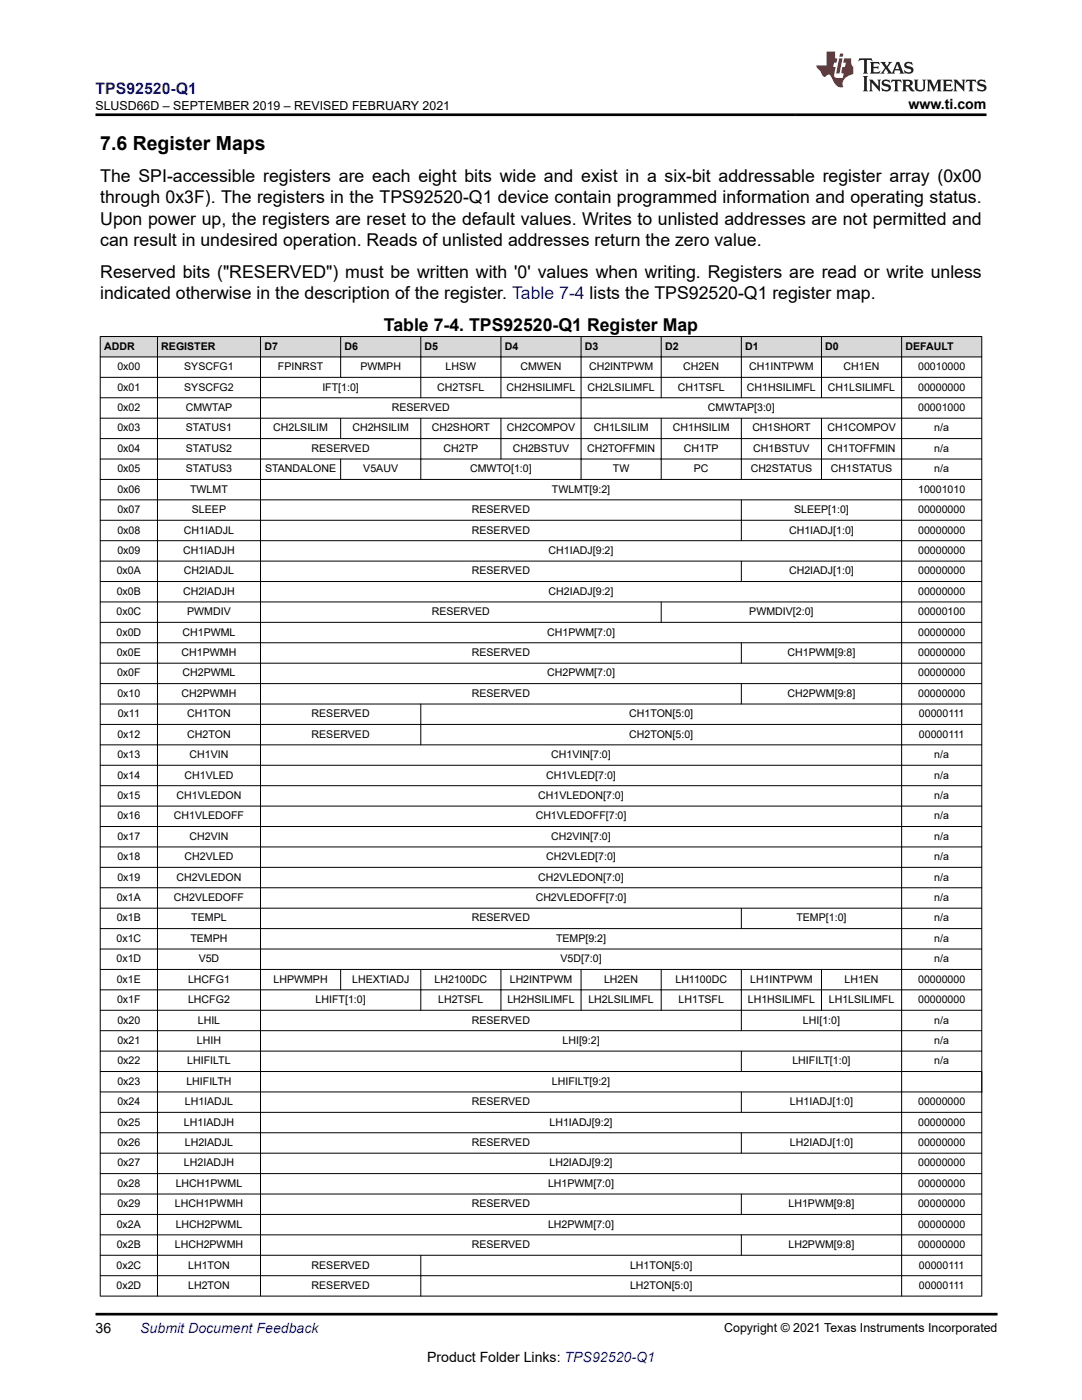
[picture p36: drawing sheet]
<svg xmlns="http://www.w3.org/2000/svg" width="216mm" height="279mm" viewBox="0 0 216 279" stroke-linecap="round" stroke-linejoin="round" font-family="sans-serif">
<defs><g id="words">
<text font-size="3.9" x="20" y="29.9">7.6 Register Maps</text>
<g font-size="3.5">
<text x="20" y="40.6">through 0x3F). The registers in the TPS92520-Q1 device contain programmed information and operating status.</text>
<text x="20" y="36.4">The SPI-accessible registers are each eight bits wide and exist in a six-bit addressable register array (0x00</text>
<text x="20" y="44.8">Upon power up, the registers are reset to the default values. Writes to unlisted addresses are not permitted and</text>
<text x="20" y="49.1">can result in undesired operation. Reads of unlisted addresses return the zero value.</text>
<text x="20" y="59.6">indicated otherwise in the description of the register. Table 7-4 lists the TPS92520-Q1 register map.</text>
<text x="20" y="55.4">Reserved bits (&quot;RESERVED&quot;) must be written with '0' values when writing. Registers are read or write unless</text>
<text x="76.6" y="66">Table 7-4. TPS92520-Q1 Register Map</text>
</g>
<text font-size="3.2" fill="#00f" x="19" y="18.7">TPS92520-Q1</text>
<g font-size="2.8">
<text x="181.3" y="21.8">www.ti.com</text>
<text x="19" y="266.1">36</text>
<text x="85.2" y="271.7">Product Folder Links: TPS92520-Q1</text>
</g>
<text font-size="2.8" fill="#00f" x="28" y="266.1">Submit Document Feedback</text>
<g font-size="2.5">
<text x="19.1" y="21.9">SLUSD66D – SEPTEMBER 2019 – REVISED FEBRUARY 2021</text>
<text x="144.5" y="265.8">Copyright © 2021 Texas Instruments Incorporated</text>
</g>
<g font-size="2.1">
<text x="20.8" y="69.8">ADDR</text>
<text x="32.2" y="69.8">REGISTER</text>
<text x="52.7" y="69.8">D7</text>
<text x="68.7" y="69.8">D6</text>
<text x="84.7" y="69.8">D5</text>
<text x="100.7" y="69.8">D4</text>
<text x="116.7" y="69.8">D3</text>
<text x="132.7" y="69.8">D2</text>
<text x="148.7" y="69.8">D1</text>
<text x="164.7" y="69.8">D0</text>
<text x="180.7" y="69.8">DEFAULT</text>
<text x="23.4" y="73.9">0x00</text>
<text x="23.4" y="78">0x01</text>
<text x="36.8" y="73.9">SYSCFG1</text>
<text x="36.8" y="78">SYSCFG2</text>
<text x="55.4" y="73.9">FPINRST</text>
<text x="64.3" y="78">IFT[1:0]</text>
<text x="71.9" y="73.9">PWMPH</text>
<text x="87.3" y="78">CH2TSFL</text>
<text x="88.9" y="73.9">LHSW</text>
<text x="101.1" y="78">CH2HSILIMFL</text>
<text x="103.8" y="73.9">CMWEN</text>
<text x="117.2" y="78">CH2LSILIMFL</text>
<text x="117.5" y="73.9">CH2INTPWM</text>
<text x="135.2" y="78">CH1TSFL</text>
<text x="136.3" y="73.9">CH2EN</text>
<text x="149" y="78">CH1HSILIMFL</text>
<text x="149.5" y="73.9">CH1INTPWM</text>
<text x="165.2" y="78">CH1LSILIMFL</text>
<text x="168.3" y="73.9">CH1EN</text>
<text x="183.2" y="73.9">00010000</text>
<text x="183.2" y="78">00000000</text>
<text x="23.4" y="82">0x02</text>
<text x="37.1" y="82">CMWTAP</text>
<text x="78.2" y="82">RESERVED</text>
<text x="141.2" y="82">CMWTAP[3:0]</text>
<text x="183.2" y="82">00001000</text>
<text x="23.4" y="86.1">0x03</text>
<text x="37.1" y="86.1">STATUS1</text>
<text x="54.5" y="86.1">CH2LSILIM</text>
<text x="70.3" y="86.1">CH2HSILIM</text>
<text x="86.2" y="86.1">CH2SHORT</text>
<text x="101.1" y="86.1">CH2COMPOV</text>
<text x="118.5" y="86.1">CH1LSILIM</text>
<text x="134.3" y="86.1">CH1HSILIM</text>
<text x="150.1" y="86.1">CH1SHORT</text>
<text x="165.1" y="86.1">CH1COMPOV</text>
<text x="186.4" y="86.1">n/a</text>
<text x="23.4" y="90.2">0x04</text>
<text x="23.4" y="94.3">0x05</text>
<text x="37.1" y="90.2">STATUS2</text>
<text x="37.1" y="94.3">STATUS3</text>
<text x="52.9" y="94.3">STANDALONE</text>
<text x="62.2" y="90.2">RESERVED</text>
<text x="72.5" y="94.3">V5AUV</text>
<text x="88.5" y="90.2">CH2TP</text>
<text x="93.8" y="94.3">CMWTO[1:0]</text>
<text x="102.3" y="90.2">CH2BSTUV</text>
<text x="117.1" y="90.2">CH2TOFFMIN</text>
<text x="122.3" y="94.3">TW</text>
<text x="136.5" y="90.2">CH1TP</text>
<text x="138.5" y="94.3">PC</text>
<text x="149.8" y="94.3">CH2STATUS</text>
<text x="150.3" y="90.2">CH1BSTUV</text>
<text x="165.1" y="90.2">CH1TOFFMIN</text>
<text x="165.8" y="94.3">CH1STATUS</text>
<text x="186.4" y="90.2">n/a</text>
<text x="186.4" y="94.3">n/a</text>
<text x="23.4" y="98.3">0x06</text>
<text x="37.9" y="98.3">TWLMT</text>
<text x="110.1" y="98.3">TWLMT[9:2]</text>
<text x="183.2" y="98.3">10001010</text>
<text x="23.4" y="102.4">0x07</text>
<text x="23.4" y="106.5">0x08</text>
<text x="36.7" y="106.5">CH1IADJL</text>
<text x="38.3" y="102.4">SLEEP</text>
<text x="94.2" y="102.4">RESERVED</text>
<text x="94.2" y="106.5">RESERVED</text>
<text x="157.4" y="106.5">CH1IADJ[1:0]</text>
<text x="158.4" y="102.4">SLEEP[1:0]</text>
<text x="183.2" y="102.4">00000000</text>
<text x="183.2" y="106.5">00000000</text>
<text x="23.4" y="110.6">0x09</text>
<text x="36.5" y="110.6">CH1IADJH</text>
<text x="109.5" y="110.6">CH1IADJ[9:2]</text>
<text x="183.2" y="110.6">00000000</text>
<text x="23.3" y="114.6">0x0A</text>
<text x="23.3" y="118.7">0x0B</text>
<text x="36.5" y="118.7">CH2IADJH</text>
<text x="36.7" y="114.6">CH2IADJL</text>
<text x="94.2" y="114.6">RESERVED</text>
<text x="109.5" y="118.7">CH2IADJ[9:2]</text>
<text x="157.4" y="114.6">CH2IADJ[1:0]</text>
<text x="183.2" y="114.6">00000000</text>
<text x="183.2" y="118.7">00000000</text>
<text x="23.2" y="122.8">0x0C</text>
<text x="37.4" y="122.8">PWMDIV</text>
<text x="86.2" y="122.8">RESERVED</text>
<text x="149.5" y="122.8">PWMDIV[2:0]</text>
<text x="183.2" y="122.8">00000100</text>
<text x="23.2" y="126.9">0x0D</text>
<text x="23.3" y="130.9">0x0E</text>
<text x="36.2" y="130.9">CH1PWMH</text>
<text x="36.4" y="126.9">CH1PWML</text>
<text x="94.2" y="130.9">RESERVED</text>
<text x="109.2" y="126.9">CH1PWM[7:0]</text>
<text x="157.2" y="130.9">CH1PWM[9:8]</text>
<text x="183.2" y="126.9">00000000</text>
<text x="183.2" y="130.9">00000000</text>
<text x="23.4" y="135">0x0F</text>
<text x="36.4" y="135">CH2PWML</text>
<text x="109.2" y="135">CH2PWM[7:0]</text>
<text x="183.2" y="135">00000000</text>
<text x="23.4" y="139.1">0x10</text>
<text x="23.5" y="143.1">0x11</text>
<text x="36.2" y="139.1">CH2PWMH</text>
<text x="37.4" y="143.1">CH1TON</text>
<text x="62.2" y="143.1">RESERVED</text>
<text x="94.2" y="139.1">RESERVED</text>
<text x="125.5" y="143.1">CH1TON[5:0]</text>
<text x="157.2" y="139.1">CH2PWM[9:8]</text>
<text x="183.2" y="139.1">00000000</text>
<text x="183.4" y="143.1">00000111</text>
<text x="23.4" y="147.2">0x12</text>
<text x="37.4" y="147.2">CH2TON</text>
<text x="62.2" y="147.2">RESERVED</text>
<text x="125.5" y="147.2">CH2TON[5:0]</text>
<text x="183.4" y="147.2">00000111</text>
<text x="23.4" y="155.4">0x14</text>
<text x="23.4" y="151.3">0x13</text>
<text x="36.8" y="155.4">CH1VLED</text>
<text x="37.8" y="151.3">CH1VIN</text>
<text x="109" y="155.4">CH1VLED[7:0]</text>
<text x="110" y="151.3">CH1VIN[7:0]</text>
<text x="186.4" y="151.3">n/a</text>
<text x="186.4" y="155.4">n/a</text>
<text x="23.4" y="159.4">0x15</text>
<text x="35.2" y="159.4">CH1VLEDON</text>
<text x="107.4" y="159.4">CH1VLEDON[7:0]</text>
<text x="186.4" y="159.4">n/a</text>
<text x="23.4" y="163.5">0x16</text>
<text x="23.4" y="167.6">0x17</text>
<text x="34.7" y="163.5">CH1VLEDOFF</text>
<text x="37.8" y="167.6">CH2VIN</text>
<text x="106.9" y="163.5">CH1VLEDOFF[7:0]</text>
<text x="110" y="167.6">CH2VIN[7:0]</text>
<text x="186.4" y="167.6">n/a</text>
<text x="186.4" y="163.5">n/a</text>
<text x="23.4" y="171.7">0x18</text>
<text x="36.8" y="171.7">CH2VLED</text>
<text x="109" y="171.7">CH2VLED[7:0]</text>
<text x="186.4" y="171.7">n/a</text>
<text x="23.3" y="179.8">0x1A</text>
<text x="23.4" y="175.7">0x19</text>
<text x="34.7" y="179.8">CH2VLEDOFF</text>
<text x="35.2" y="175.7">CH2VLEDON</text>
<text x="106.9" y="179.8">CH2VLEDOFF[7:0]</text>
<text x="107.4" y="175.7">CH2VLEDON[7:0]</text>
<text x="186.4" y="175.7">n/a</text>
<text x="186.4" y="179.8">n/a</text>
<text x="23.3" y="183.9">0x1B</text>
<text x="38.2" y="183.9">TEMPL</text>
<text x="94.2" y="183.9">RESERVED</text>
<text x="158.9" y="183.9">TEMP[1:0]</text>
<text x="186.4" y="183.9">n/a</text>
<text x="23.2" y="188">0x1C</text>
<text x="38" y="188">TEMPH</text>
<text x="110.9" y="188">TEMP[9:2]</text>
<text x="186.4" y="188">n/a</text>
<text x="23.2" y="192">0x1D</text>
<text x="23.3" y="196.1">0x1E</text>
<text x="37.5" y="196.1">LHCFG1</text>
<text x="39.6" y="192">V5D</text>
<text x="54.6" y="196.1">LHPWMPH</text>
<text x="70.3" y="196.1">LHEXTIADJ</text>
<text x="86.7" y="196.1">LH2100DC</text>
<text x="101.7" y="196.1">LH2INTPWM</text>
<text x="111.8" y="192">V5D[7:0]</text>
<text x="120.5" y="196.1">LH2EN</text>
<text x="134.8" y="196.1">LH1100DC</text>
<text x="149.7" y="196.1">LH1INTPWM</text>
<text x="168.5" y="196.1">LH1EN</text>
<text x="183.2" y="196.1">00000000</text>
<text x="186.4" y="192">n/a</text>
<text x="23.4" y="200.2">0x1F</text>
<text x="37.5" y="200.2">LHCFG2</text>
<text x="63" y="200.2">LHIFT[1:0]</text>
<text x="87.4" y="200.2">LH2TSFL</text>
<text x="101.2" y="200.2">LH2HSILIMFL</text>
<text x="117.4" y="200.2">LH2LSILIMFL</text>
<text x="135.4" y="200.2">LH1TSFL</text>
<text x="149.2" y="200.2">LH1HSILIMFL</text>
<text x="165.4" y="200.2">LH1LSILIMFL</text>
<text x="183.2" y="200.2">00000000</text>
<text x="23.4" y="204.3">0x20</text>
<text x="23.4" y="208.3">0x21</text>
<text x="39.3" y="208.3">LHIH</text>
<text x="39.5" y="204.3">LHIL</text>
<text x="94.2" y="204.3">RESERVED</text>
<text x="112.2" y="208.3">LHI[9:2]</text>
<text x="160.2" y="204.3">LHI[1:0]</text>
<text x="186.4" y="204.3">n/a</text>
<text x="186.4" y="208.3">n/a</text>
<text x="23.4" y="212.4">0x22</text>
<text x="37.4" y="212.4">LHIFILTL</text>
<text x="158.1" y="212.4">LHIFILT[1:0]</text>
<text x="186.4" y="212.4">n/a</text>
<text x="23.4" y="220.6">0x24</text>
<text x="23.4" y="216.5">0x23</text>
<text x="36.9" y="220.6">LH1IADJL</text>
<text x="37.2" y="216.5">LHIFILTH</text>
<text x="94.2" y="220.6">RESERVED</text>
<text x="110.1" y="216.5">LHIFILT[9:2]</text>
<text x="157.6" y="220.6">LH1IADJ[1:0]</text>
<text x="183.2" y="220.6">00000000</text>
<text x="23.4" y="224.6">0x25</text>
<text x="36.7" y="224.6">LH1IADJH</text>
<text x="109.7" y="224.6">LH1IADJ[9:2]</text>
<text x="183.2" y="224.6">00000000</text>
<text x="23.4" y="228.7">0x26</text>
<text x="23.4" y="232.8">0x27</text>
<text x="36.7" y="232.8">LH2IADJH</text>
<text x="36.9" y="228.7">LH2IADJL</text>
<text x="94.2" y="228.7">RESERVED</text>
<text x="109.7" y="232.8">LH2IADJ[9:2]</text>
<text x="157.6" y="228.7">LH2IADJ[1:0]</text>
<text x="183.2" y="228.7">00000000</text>
<text x="183.2" y="232.8">00000000</text>
<text x="23.4" y="236.9">0x28</text>
<text x="35.1" y="236.9">LHCH1PWML</text>
<text x="109.4" y="236.9">LH1PWM[7:0]</text>
<text x="183.2" y="236.9">00000000</text>
<text x="23.3" y="245">0x2A</text>
<text x="23.4" y="240.9">0x29</text>
<text x="34.9" y="240.9">LHCH1PWMH</text>
<text x="35.1" y="245">LHCH2PWML</text>
<text x="94.2" y="240.9">RESERVED</text>
<text x="109.4" y="245">LH2PWM[7:0]</text>
<text x="157.3" y="240.9">LH1PWM[9:8]</text>
<text x="183.2" y="240.9">00000000</text>
<text x="183.2" y="245">00000000</text>
<text x="23.3" y="249.1">0x2B</text>
<text x="34.9" y="249.1">LHCH2PWMH</text>
<text x="94.2" y="249.1">RESERVED</text>
<text x="157.3" y="249.1">LH2PWM[9:8]</text>
<text x="183.2" y="249.1">00000000</text>
<text x="23.2" y="253.2">0x2C</text>
<text x="23.2" y="257.2">0x2D</text>
<text x="37.5" y="253.2">LH1TON</text>
<text x="37.5" y="257.2">LH2TON</text>
<text x="62.2" y="253.2">RESERVED</text>
<text x="62.2" y="257.2">RESERVED</text>
<text x="125.7" y="253.2">LH1TON[5:0]</text>
<text x="125.7" y="257.2">LH2TON[5:0]</text>
<text x="183.4" y="253.2">00000111</text>
<text x="183.4" y="257.2">00000111</text>
</g>
</g></defs>
<g fill="#d8d8d8">
<path d="M20 67.2h175.9v4h-175.9z" fill-rule="evenodd"/>
<path d="M20.1 67.2h11.3v4h-11.3z" fill-rule="evenodd"/>
<path d="M31.5 67.2h20.4v4h-20.4z" fill-rule="evenodd"/>
<path d="M52 67.2h15.9v4h-15.9z" fill-rule="evenodd"/>
<path d="M68 67.2h15.9v4h-15.9z" fill-rule="evenodd"/>
<path d="M84 67.2h15.9v4h-15.9z" fill-rule="evenodd"/>
<path d="M100 67.2h15.9v4h-15.9z" fill-rule="evenodd"/>
<path d="M116 67.2h15.9v4h-15.9z" fill-rule="evenodd"/>
<path d="M132 67.2h15.9v4h-15.9z" fill-rule="evenodd"/>
<path d="M148 67.2h15.9v4h-15.9z" fill-rule="evenodd"/>
<path d="M164 67.2h15.8v4h-15.8z" fill-rule="evenodd"/>
<path d="M180 67.2h15.8v4h-15.8z" fill-rule="evenodd"/>
</g>
<g fill="none" stroke="#000" stroke-width=".2">
<path d="M19.9 67.2h176.1M19.9 71.2h176.1M19.9 75.3h176.1M19.9 79.4h176.1M20 67.1v191.6M31.4 67.1v191.6M52 67.1v191.6M68 67.1v8.3M84 67.1v12.3M100 67.1v12.3M115.9 67.1v28.6M131.9 67.1v12.3"/>
<path d="M147.9 67.1v12.3M163.9 67.1v12.3M179.9 67.1v191.6M195.9 67.1v191.6M19.9 83.5h176.1M19.9 87.5h176.1M19.9 91.6h176.1M19.9 95.7h176.1M19.9 99.8h176.1M68 83.4v4.2M68 91.5v4.2M84 83.4v12.3"/>
<path d="M100 83.4v8.3M131.9 83.4v12.3M147.9 83.4v12.3M147.9 99.7v8.3M163.9 83.4v12.3M19.9 103.8h176.1M19.9 107.9h176.1M19.9 112h176.1M19.9 116.1h176.1M147.9 111.9v4.2M19.9 120.1h176.1M19.9 124.2h176.1"/>
<path d="M19.9 128.3h176.1M19.9 132.4h176.1M19.9 136.4h176.1M131.9 120.1v4.2M147.9 128.2v4.2M147.9 136.4v4.2M19.9 140.5h176.1M19.9 144.6h176.1M19.9 148.7h176.1M19.9 152.7h176.1M19.9 156.8h176.1M84 140.4v8.3"/>
<path d="M19.9 160.9h176.1M19.9 165h176.1M19.9 169h176.1M19.9 173.1h176.1M19.9 177.2h176.1M19.9 181.2h176.1M19.9 185.3h176.1M19.9 189.4h176.1M19.9 193.5h176.1M19.9 197.5h176.1M68 193.4v4.2M84 193.4v8.3"/>
<path d="M100 193.4v8.3M115.9 193.4v8.3M131.9 193.4v8.3M147.9 193.4v12.4M147.9 181.2v4.2M163.9 193.4v8.3M19.9 201.6h176.1M19.9 205.7h176.1M19.9 209.8h176.1M19.9 213.8h176.1M19.9 217.9h176.1M147.9 209.7v4.2"/>
<path d="M147.9 217.9v4.2M19.9 222h176.1M19.9 226.1h176.1M19.9 230.1h176.1M19.9 234.2h176.1M19.9 238.3h176.1M147.9 226v4.2M147.9 238.2v4.2M19.9 242.4h176.1M19.9 246.4h176.1M19.9 250.5h176.1M19.9 254.6h176.1"/>
<path d="M19.9 258.7h176.1M84 250.5v8.2M147.9 246.4v4.2"/>
</g>
<path d="M171.5 11.6l-.2 .6 .5-.2h.6v.1v2.2l-.2 .4h1l-.2-.4v-2.2v-.1h.5l.6 .2-.2-.6zM173.6 12.4l.2 .3v1.6l-.2 .4h1.9l.1-.6a1.08 1.08 0 0 1-1.3 .2v-.7h.6l.4 .2v-.7l-.4 .2h-.6v-.5l.2-.2a1 1 0 0 1 1 .3l-.1-.5zM175.7 12.4l.9 1.1-1 1.2h.9l-.2-.2 .5-.8 .4 .8-.2 .2h1.6l-.2-.2 .2-.5h.9l.1 .5-.1 .2h.9l-.2-.4-.8-1.9h-.5l-.9 2.1-.9-1.1 .9-1h-.8l.2 .2-.4 .6-.4-.6 .2-.2zM179 12.8l.4 1h-.7zM180.7 12.5a.65 .65 0 0 0-.2 .7 .65 .65 0 0 0 .6 .5l.6 .1 .1 .3a.79 .79 0 0 1-.7 .4 .79 .79 0 0 1-.7-.5l.1 .7 .2-.1a.93 .93 0 0 0 1.1 0 .93 .93 0 0 0 .4-.9 1.46 1.46 0 0 0-1.2-.6l-.1-.3a1.09 1.09 0 0 1 1.2 .2l-.2-.6-.1 .1-.5-.2zM172.2 15.2l.2 .4v2.2l-.2 .4h1l-.2-.4v-2.2l.2-.4zM173.4 15.9l.2 .4v1.5l-.2 .4h.8l-.3-.4 .1-1.3 1.6 1.8v-2l.2-.4h-.7l.1 .2 .1 1.1-1.2-1.3zM176.2 16a.65 .65 0 0 0-.2 .8 .65 .65 0 0 0 .6 .4l.6 .2 .1 .2a.79 .79 0 0 1-.7 .4 .79 .79 0 0 1-.7-.5l.1 .7 .2-.1a.93 .93 0 0 0 1.1 .1 .93 .93 0 0 0 .4-1 1.46 1.46 0 0 0-1.2-.5l-.1-.4a1.09 1.09 0 0 1 1.2 .2l-.1-.6-.2 .1-.5-.1zM177.9 15.9l-.1 .6a.63 .63 0 0 1 .8-.3v1.6l-.3 .4h1l-.2-.4v-1.6a.66 .66 0 0 1 .8 .3l-.1-.6zM180 15.9l.2 .4v1.5l-.2 .4h1l-.2-.2-.1-.7h.5l.1 .2a.79 .79 0 0 0 1.2 .6l-1-.9a.61 .61 0 0 0 .6-.6 .61 .61 0 0 0-.5-.7zM180.8 16.2h.1a.47 .47 0 0 1 .5 .1 .47 .47 0 0 1 .1 .5l-.1 .1-.7 .1zM182.3 15.9l.2 .2a2.27 2.27 0 0 0 .4 2 1.04 1.04 0 0 0 1.7-.7v-1.3l.2-.2h-.8l.2 .4v1.1a.6 .6 0 0 1-.6 .6 .6 .6 0 0 1-.6-.6v-1.1l.3-.4zM184.9 15.9l.2 .4v1.5l-.2 .4h.8l-.3-.4v-1.4l.9 1.9 .9-1.9v1.4l-.3 .4h1l-.2-.4v-1.5l.2-.4h-.8l-.7 1.5-.6-1.5zM188.1 15.9l.2 .4v1.5l-.2 .4h1.9l.1-.6a1.09 1.09 0 0 1-1.3 .2v-.7h.6l.4 .2v-.6l-.4 .2h-.6v-.6l.2-.1a1.01 1.01 0 0 1 1 .3l-.1-.6zM190.2 15.9l.3 .4v1.5l-.3 .4h.8l-.2-.4v-1.3l1.6 1.8v-2l.2-.4h-.7l.2 .2v1.1l-1.2-1.3zM192.8 15.9l-.1 .6a.63 .63 0 0 1 .8-.3v1.6l-.3 .4h1l-.2-.4v-1.6a.66 .66 0 0 1 .8 .3l-.1-.6zM195.2 16a.65 .65 0 0 0-.2 .8 .65 .65 0 0 0 .6 .4l.6 .2 .2 .2a.79 .79 0 0 1-.7 .4 .79 .79 0 0 1-.7-.5l.1 .7 .2-.1a.93 .93 0 0 0 1 .1 .93 .93 0 0 0 .5-1 1.46 1.46 0 0 0-1.3-.5v-.4a1.09 1.09 0 0 1 1.2 .2l-.2-.6-.2 .1-.5-.1z" fill="#231f20"/>
<path d="M164.9 10.3v2.7h-2l.1 .4 .8 1a.95 .95 0 0 0 1 .9 .59 .59 0 0 1 .5-.4 .59 .59 0 0 1 .5 .3l.4 .8a1.59 1.59 0 0 0 2.1 1.4 1.61 1.61 0 0 1 1-2.3l1-.3-.1-1.5a1.59 1.59 0 0 1-.3-1.7h-1.5l-.2 .9h.6l-.2 .9h-.5l-.2 .9v.3l.4 .1-.1 .9h-.7a.73 .73 0 0 1-1-.7l.3-1.5h-.5l.1-.9h.5l.2-.9h-.5v-1.3zM167.4 11.6l-.6 3.1h.7l.6-3.1zM167.6 10.7l-.1 .6h.7l.1-.6z" fill="#ed1c24"/>
<path d="M19 22.9h177.8M19 262.3h180" fill="none" stroke="#000" stroke-width=".53"/>
<use href="#words"/>
</svg>
